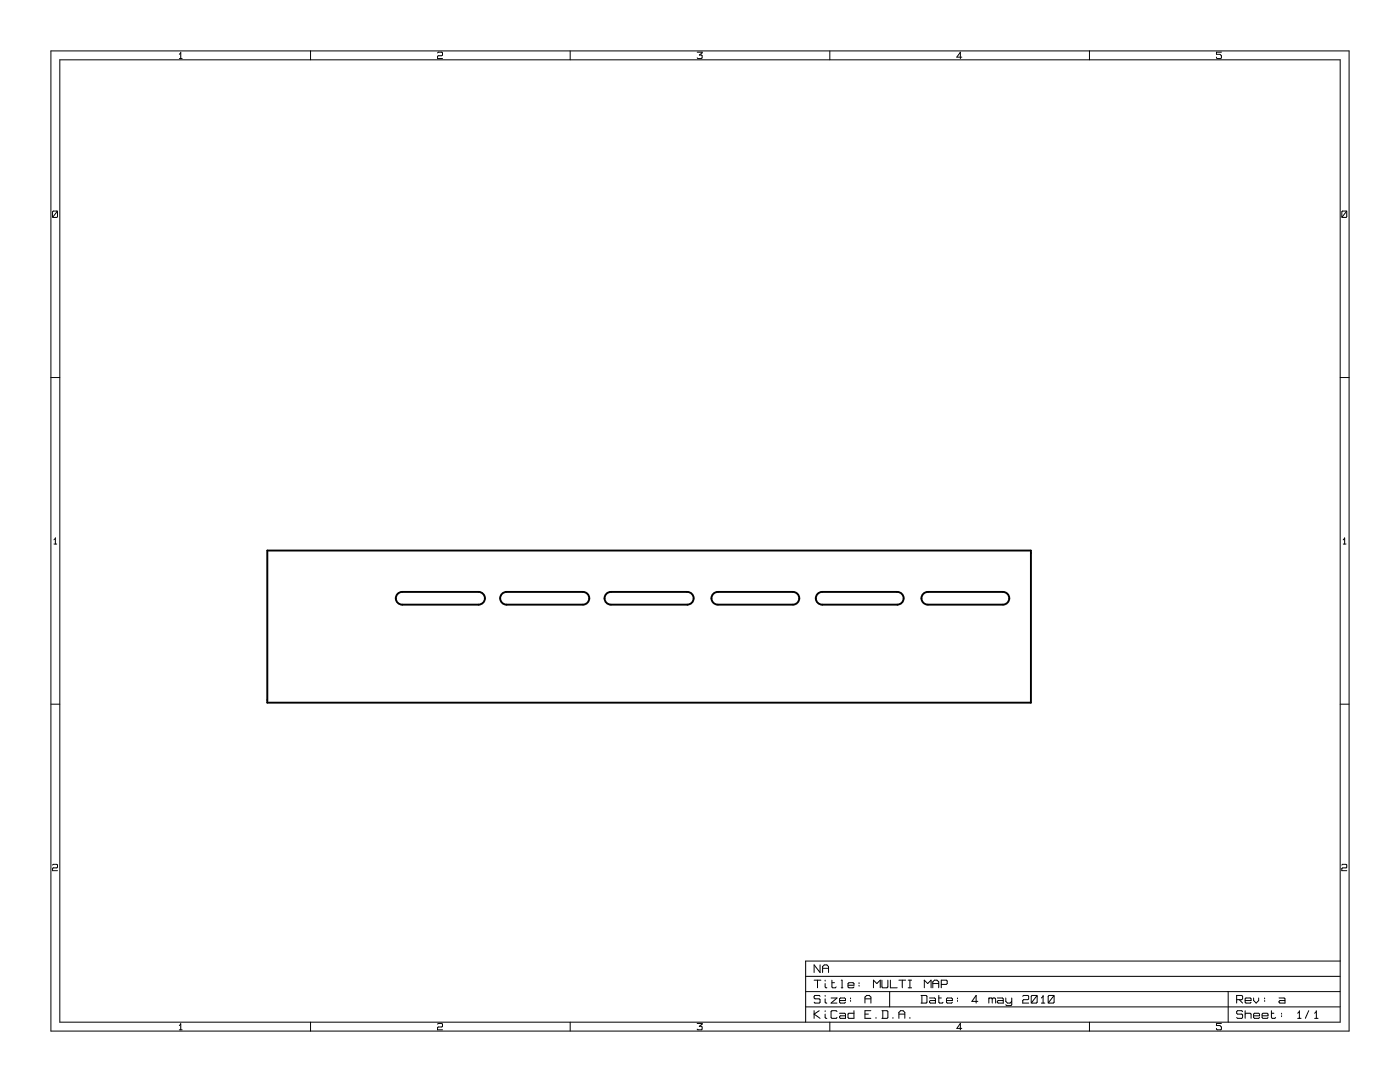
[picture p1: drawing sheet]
<svg xmlns="http://www.w3.org/2000/svg" width="279mm" height="216mm" viewBox="0 0 279 216" stroke-linecap="round" stroke-linejoin="round" font-family="sans-serif">
<g fill="none" stroke="#000" stroke-width=".2">
<path d="M10.2 10.2h259v195.5h-259zM11.9 11.9h255.6v192.1h-255.6zM35.8 11.7h.5M36.1 10.4v1.3M36.1 10.6l-.3 .2M62 10.2v1.7M87.3 10.6l.2-.2h.7l.1 .2v.4l-.1 .1h-.7l-.2 .2v.4h1M113.8 10.2v1.7M139.1 10.4h1v.2l-.5 .4h.4l.1 .1v.4l-.1 .2h-.7l-.2-.2M165.6 10.2v1.7M191.9 11.4h-.9l.7-1v1.3M217.4 10.2v1.7"/>
<path d="M243.8 10.4h-1v.4h.7l.3 .3v.4l-.2 .2h-.7l-.1-.3M10.5 42.3l.1-.2h.7l.2 .2v.9l-.2 .2h-.7l-.1-.2zM11.5 42.1l-1 1.3M267.8 42.3l.1-.2h.7l.2 .2v.9l-.2 .2h-.7l-.1-.2zM268.8 42.1l-1 1.3M10.2 75.3h1.7M267.5 75.3h1.7M10.8 108.6h.5M11 107.3v1.3M11 107.4l-.2 .3M268.1 108.6h.5M268.4 107.3v1.3"/>
<path d="M268.4 107.4l-.3 .3M10.2 140.5h1.7M267.5 140.5h1.7M10.5 172.6l.1-.1h.7l.2 .1v.4l-.2 .2h-.7l-.1 .1v.4h1M267.8 172.6l.1-.1h.7l.2 .1v.4l-.2 .2h-.7l-.1 .1v.4h1M160.8 194.8h106.7M160.8 197.9h106.7M162.5 195.6h1.3M163.2 195.6v1.5M163.7 198.8l-.2-.2h-.9l-.1 .2v.3l.1 .2h.9l.2 .2v.5l-.2 .2h-.9l-.1-.2M163.7 192.5v1.6l-1.2-1.6v1.6M164.2 194.1v-1.2l.3-.4h.5l.4 .4v1.2"/>
<path d="M164.2 193.2h1.2M164.7 199.3v.7l.3 .2M164.7 195.6v.2M164.7 196.3v.6l.3 .2M164.7 198.6v.2M165.9 199.1h1.1l-1.1 1.1h1.1M166 195.6v1.3l.2 .2h.5l.2-.2M166 196.1h.5M167.5 199.6h1.2v-.3l-.1-.2h-.9l-.2 .2v.7l.2 .2h.9l.1-.2M167.9 195.6h.2v1.5M167.9 197.1h.3M169.2 196.6h1.2v-.3l-.1-.2h-.9l-.2 .2v.6l.2 .2h.9l.1-.2"/>
<path d="M169.7 199.1v.2M169.7 199.6v.2M171.4 196.1v.2M171.4 196.6v.2M172.6 199.3h1.2M174.3 197.1v-1.5l.7 .7 .7-.7v1.5M176 195.6v1.3l.2 .2h.8l.2-.2v-1.3M177.5 197.9v3M177.7 195.6v1.5h1.4M179.4 195.6h1.3M180.1 195.6v1.5M181.3 195.6h.6"/>
<path d="M181.3 197.1h.6M181.6 195.6v1.5M183.8 198.6h1l.2 .2v1.2l-.2 .2h-1M184 198.6v1.6M184.5 197.1v-1.5l.6 .7 .7-.7v1.5M185.5 199.1h1l.2 .2v.9h-1l-.2-.2 .2-.4h1M186.2 197.1v-1.2l.3-.3h.5l.3 .3v1.2M186.2 196.3h1.1M187.4 198.6v1.4l.1 .2h.5l.2-.2M187.4 199.1h.5M187.8 196.4h1.1l.1-.1v-.5l-.1-.2h-1.1v1.5M188.9 199.6h1.2v-.3l-.2-.2h-.8l-.2 .2v.7l.2 .2h.8l.2-.2"/>
<path d="M191.1 199.1v.2M191.1 199.6v.2M195.1 199.8h-1.1l.8-1.2v1.6M197.3 199.3l.2-.2h.4l.1 .2M197.3 199.1v1.1M198 199.3l.2-.2h.3l.2 .2v.9M198 199.3v.9M199 199.1h1.1l.1 .2v.9h-1l-.2-.2 .2-.4h1M200.7 199.1v.7l.4 .4h.5l.3-.4M201.9 199.1v1.4l-.2 .2h-.8l-.2-.2M204.1 198.8l.2-.2h.8l.2 .2v.5l-.2 .2h-.8l-.2 .1v.6h1.2M206 198.6h.8l.2 .2v1.2l-.2 .2h-.8l-.2-.2v-1.2z"/>
<path d="M207 198.6l-1.2 1.6M208.2 198.6v1.6M208.2 198.8l-.4 .3M209.2 198.8l.2-.2h.8l.2 .2v1.2l-.2 .2h-.8l-.2-.2zM210.4 198.6l-1.2 1.6M245.1 197.9v6.1M246.8 199.5h1l.2-.2v-.5l-.2-.2h-1v1.6M247.3 199.5l.7 .7M248.5 199.6h1.2v-.3l-.2-.2h-.8l-.2 .2v.7l.2 .2h.8l.2-.2M250.2 199.1v.5l.5 .6 .5-.6v-.5M252.4 199.1v.2M252.4 199.6v.2"/>
<path d="M255.3 199.1h1l.1 .2v.9h-1l-.1-.2 .1-.4h1M267.5 191.8h-106.7v12.2M35.8 205.5h.5M36.1 204.2v1.3M36.1 204.4l-.3 .2M62 204v1.7M87.3 204.4l.2-.2h.7l.1 .2v.4l-.1 .1h-.7l-.2 .2v.4h1M113.8 204v1.7M139.1 204.2h1v.2l-.5 .4h.4l.1 .1v.4l-.1 .2h-.7l-.2-.2M160.8 200.9h106.7M162.5 201.7v1.5M163.5 201.7l-1 .7 1.2 .8"/>
<path d="M164.7 201.7v.1M164.7 202.4v.6l.3 .2M165.6 204v1.7M167 201.8l-.1-.1h-.9l-.1 .1v1.2l.1 .2h.9l.1-.2M167.5 202.2h1.1l.1 .2v.8h-1l-.2-.2 .2-.3h1M170.4 201.7v1.5h-1l-.2-.2v-.6l.2-.2h1M172.6 200.2v-1.2l.4-.4h.5l.3 .4v1.2M172.6 202.4h.7M173.8 201.7h-1.2v1.5h1.2M174.8 203v.2M176 201.7h1l.2 .1v1.2l-.2 .2h-1M176.2 201.7v1.5"/>
<path d="M178.2 203v.2M179.4 203.2v-1.2l.3-.3h.5l.4 .3v1.2M179.4 202.4h1.2M181.6 203v.2M191.9 205.2h-.9l.7-1v1.3M207.8 200.2h.7M217.4 204v1.7M243.8 204.2h-1v.4h.7l.3 .3v.4l-.2 .2h-.7l-.1-.3M248 201.8l-.2-.1h-.8l-.2 .1v.4l.2 .2h.8l.2 .1v.5l-.2 .2h-.8l-.2-.2M248.5 202.4l.2-.2h.8l.2 .2v.8M248.5 201.7v1.5M250.2 202.7h1.2v-.3l-.2-.2h-.8l-.2 .2v.6l.2 .2h.8l.2-.2"/>
<path d="M251.9 202.7h1.2v-.3l-.2-.2h-.9l-.1 .2v.6l.1 .2h.9l.2-.2M253.7 201.7v1.3l.2 .2h.5l.2-.2M253.7 202.2h.5M255.8 202.2v.2M255.8 202.7v.2M259 203.2h.7M259.3 201.7v1.5M259.3 201.8l-.3 .4M261.2 201.7l-.7 1.5M262.4 203.2h.6M262.7 201.7v1.5M262.7 201.8l-.3 .4"/>
</g>
<path d="M53.3 109.9h152.4v30.3h-152.4zM79.5 118.4l.8-.3h15.2a1.27 1.27 0 0 1 1.3 1.3 1.27 1.27 0 0 1-1.3 1.3h-15.2a1.27 1.27 0 0 1-1.2-.9 1.27 1.27 0 0 1 .4-1.4zM100.3 118.4l.8-.3h15.2a1.27 1.27 0 0 1 1.3 1.3 1.27 1.27 0 0 1-1.3 1.3h-15.2a1.27 1.27 0 0 1-1.2-.9 1.27 1.27 0 0 1 .4-1.4zM121.2 118.4l.7-.3h15.3a1.27 1.27 0 0 1 1.2 1.3 1.27 1.27 0 0 1-1.2 1.3h-15.3a1.27 1.27 0 0 1-1.2-.9 1.27 1.27 0 0 1 .5-1.4zM142.5 118.4l.8-.3h14.9a1.27 1.27 0 0 1 1.3 1.3 1.27 1.27 0 0 1-1.3 1.3h-14.9a1.27 1.27 0 0 1-1.3-.9 1.27 1.27 0 0 1 .5-1.4zM163.3 118.4l.8-.3h15a1.27 1.27 0 0 1 1.2 1.3 1.27 1.27 0 0 1-1.2 1.3h-15a1.27 1.27 0 0 1-1.2-.9 1.27 1.27 0 0 1 .4-1.4zM184.4 118.4l.8-.3h15a1.27 1.27 0 0 1 1.2 1.3 1.27 1.27 0 0 1-1.2 1.3h-15a1.27 1.27 0 0 1-1.2-.9 1.27 1.27 0 0 1 .4-1.4z" fill="none" stroke="#000" stroke-width=".38"/>
</svg>
